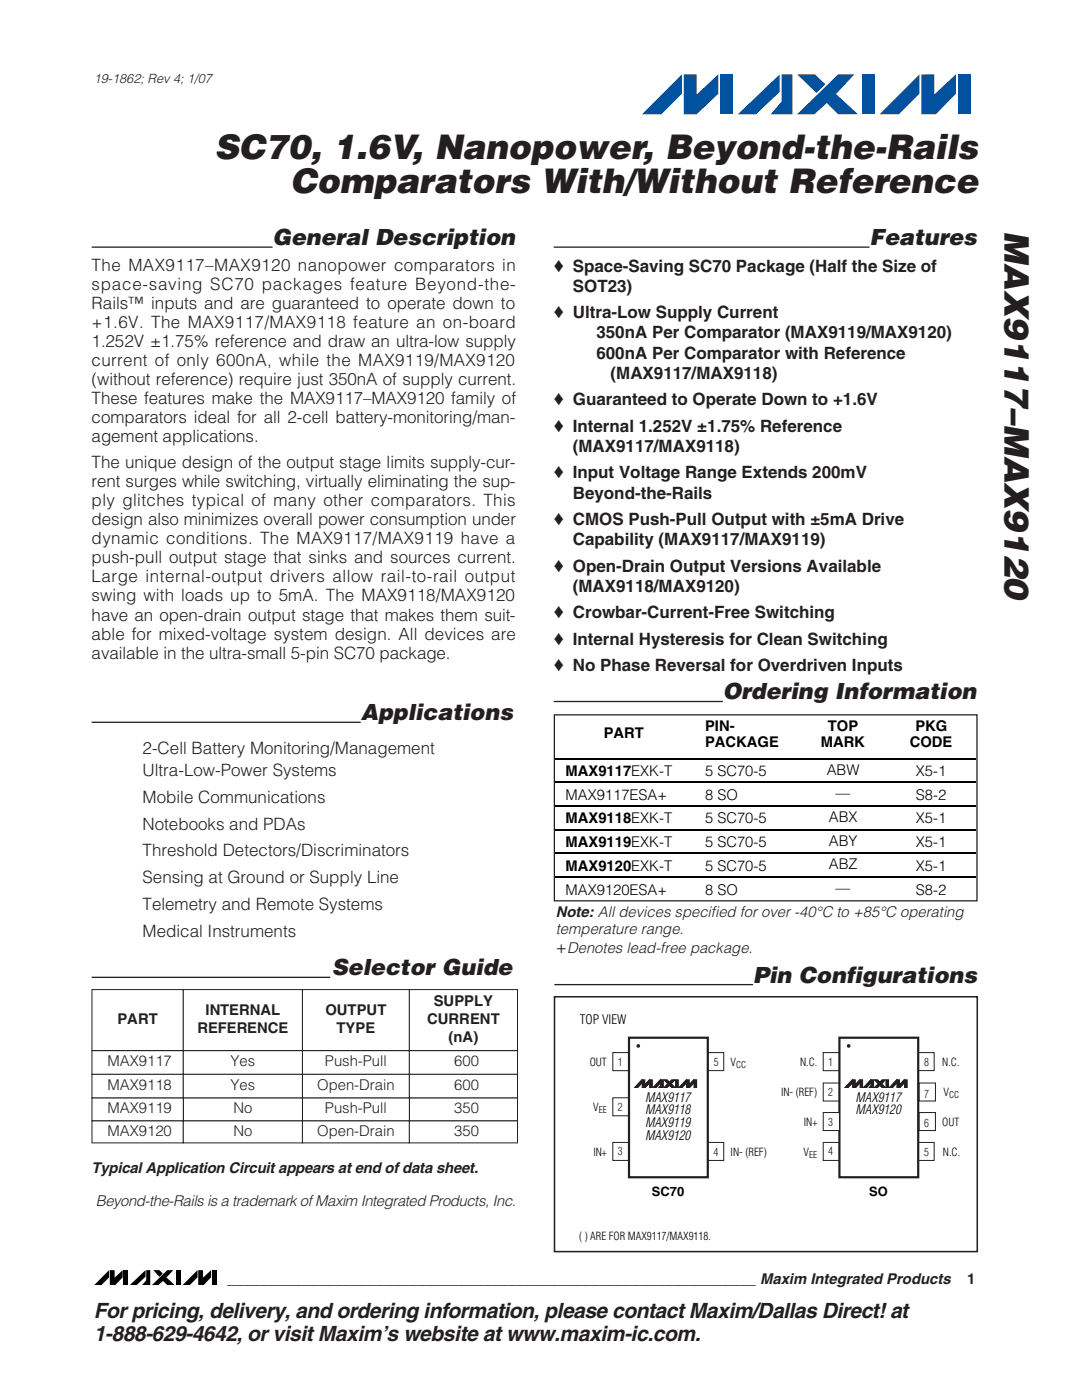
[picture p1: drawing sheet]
<svg xmlns="http://www.w3.org/2000/svg" width="216mm" height="279mm" viewBox="0 0 216 279" stroke-linecap="round" stroke-linejoin="round" font-family="sans-serif">
<defs><g id="words">
<g font-size="6.8" fill="#231f20">
<text x="42.8" y="31.7">SC70, 1.6V, Nanopower, Beyond-the-Rails</text>
<text x="57.9" y="38.5">Comparators With/Without Reference</text>
<text x="200.4" y="46.1" transform="rotate(90 200.4 46.1)">MAX9117–MAX9120</text>
</g>
<g font-size="4.4" fill="#231f20">
<text x="54.4" y="48.9">General Description</text>
<text x="173.5" y="48.9">Features</text>
<text x="72" y="143.7">Applications</text>
<text x="144.2" y="139.6">Ordering Information</text>
<text x="66.2" y="194.6">Selector Guide</text>
<text x="150.3" y="196.1">Pin Configurations</text>
</g>
<g font-size="4.2" fill="#231f20">
<text x="18.7" y="262.9">For pricing, delivery, and ordering information, please contact Maxim/Dallas Direct!at</text>
<text x="18.7" y="267.6">1-888-629-4642, orvisit Maxim’s website at www.maxim-ic.com.</text>
</g>
<g font-size="3.4" fill="#231f20">
<text x="18.3" y="54">The MAX9117–MAX9120 nanopower comparators in</text>
<text x="18.3" y="57.8">space-saving SC70 packages feature Beyond-the-</text>
<text x="110.5" y="54.2">♦ Space-Saving SC70 Package (Half the Size of</text>
<text x="114.3" y="58.2">SOT23)</text>
<text x="18.3" y="61.6">Rails™ inputs and are guaranteed to operate down to</text>
<text x="18.3" y="65.4">+1.6V. The MAX9117/MAX9118 feature an on-board</text>
<text x="110.5" y="63.5">♦ Ultra-Low Supply Current</text>
<text x="18.3" y="69.2">1.252V ±1.75% reference and draw an ultra-low supply</text>
<text x="119" y="67.5">350nA Per Comparator (MAX9119/MAX9120)</text>
<text x="119" y="71.6">600nA Per Comparator with Reference</text>
<text x="18.3" y="73.1">current of only 600nA, while the MAX9119/MAX9120</text>
<text x="18.3" y="76.9">(without reference) require just 350nA of supply current.</text>
<text x="121.8" y="75.6">(MAX9117/MAX9118)</text>
<text x="18.3" y="80.7">These features make the MAX9117–MAX9120 family of</text>
<text x="110.5" y="80.9">♦ Guaranteed to Operate Down to +1.6V</text>
<text x="18.3" y="84.5">comparators ideal for all 2-cell battery-monitoring/man-</text>
<text x="18.3" y="88.3">agement applications.</text>
<text x="110.5" y="86.2">♦ Internal 1.252V ±1.75% Reference</text>
<text x="18.3" y="93.4">The unique design of the output stage limits supply-cur-</text>
<text x="110.5" y="95.5">♦ Input Voltage Range Extends 200mV</text>
<text x="114.3" y="90.2">(MAX9117/MAX9118)</text>
<text x="18.3" y="97.2">rent surges while switching, virtually eliminating the sup-</text>
<text x="18.3" y="101">ply glitches typical of many other comparators. This</text>
<text x="114.3" y="99.5">Beyond-the-Rails</text>
<text x="18.3" y="104.8">design also minimizes overall power consumption under</text>
<text x="110.5" y="104.8">♦ CMOS Push-Pull Output with ±5mA Drive</text>
<text x="18.3" y="108.6">dynamic conditions. The MAX9117/MAX9119 have a</text>
<text x="18.3" y="112.4">push-pull output stage that sinks and sources current.</text>
<text x="114.3" y="108.8">Capability (MAX9117/MAX9119)</text>
<text x="18.3" y="116.2">Large internal-output drivers allow rail-to-rail output</text>
<text x="110.5" y="114.1">♦ Open-Drain Output Versions Available</text>
<text x="114.3" y="118.1">(MAX9118/MAX9120)</text>
<text x="18.3" y="120">swing with loads up to 5mA. The MAX9118/MAX9120</text>
<text x="18.3" y="123.9">have an open-drain output stage that makes them suit-</text>
<text x="110.5" y="123.4">♦ Crowbar-Current-Free Switching</text>
<text x="18.3" y="127.7">able for mixed-voltage system design. All devices are</text>
<text x="18.3" y="131.5">available in the ultra-small 5-pin SC70 package.</text>
<text x="110.5" y="128.7">♦ Internal Hysteresis for Clean Switching</text>
<text x="110.5" y="134">♦ No Phase Reversal for Overdriven Inputs</text>
<text x="28.4" y="150.5">2-Cell Battery Monitoring/Management</text>
<text x="28.4" y="154.9">Ultra-Low-Power Systems</text>
<text x="28.4" y="160.3">Mobile Communications</text>
<text x="28.4" y="165.6">Notebooks and PDAs</text>
<text x="28.4" y="170.9">Threshold Detectors/Discriminators</text>
<text x="28.4" y="176.3">Sensing at Ground or Supply Line</text>
<text x="28.4" y="181.6">Telemetry and Remote Systems</text>
<text x="28.4" y="186.9">Medical Instruments</text>
<text x="110.9" y="190.1">+</text>
</g>
<g font-size="3" fill="#231f20">
<text x="110.9" y="183">Note: All devices specified for over -40°C to +85°C operating</text>
<text x="110.9" y="186.4">temperature range.</text>
<text x="113.1" y="190.1">Denotes lead-free package.</text>
<text x="41" y="202.6">INTERNAL</text>
<text x="64.9" y="202.6">OUTPUT</text>
<text x="86.5" y="200.8">SUPPLY</text>
<text x="23.4" y="204.3">PART</text>
<text x="39.4" y="206.1">REFERENCE</text>
<text x="67.1" y="206.1">TYPE</text>
<text x="85.2" y="204.3">CURRENT</text>
<text x="89.5" y="207.9">(nA)</text>
<text x="21.5" y="212.8">MAX9117</text>
<text x="46" y="212.8">Yes</text>
<text x="64.8" y="212.8">Push-Pull</text>
<text x="90.6" y="212.8">600</text>
<text x="21.5" y="217.5">MAX9118</text>
<text x="46" y="217.5">Yes</text>
<text x="63.3" y="217.5">Open-Drain</text>
<text x="90.6" y="217.5">600</text>
<text x="21.5" y="222.2">MAX9119</text>
<text x="21.5" y="226.7">MAX9120</text>
<text x="46.6" y="222.2">No</text>
<text x="46.6" y="226.7">No</text>
<text x="63.3" y="226.7">Open-Drain</text>
<text x="64.8" y="222.2">Push-Pull</text>
<text x="90.6" y="222.2">350</text>
<text x="90.6" y="226.7">350</text>
<text x="18.3" y="234.1">Typical Application Circuit appears at end of data sheet.</text>
<text x="19.1" y="240.8">Beyond-the-Rails is a trademark of Maxim Integrated Products, Inc.</text>
<text x="45.4" y="256.3">________________________________________________________________ Maxim Integrated Products</text>
<text x="193" y="256.3">1</text>
</g>
<g font-size="2.9">
<text x="120.5" y="147.4">PART</text>
<text x="140.7" y="145.8">PIN-</text>
<text x="140.7" y="149.1">PACKAGE</text>
<text x="163.8" y="149.1">MARK</text>
<text x="165.2" y="145.8">TOP</text>
<text x="181.5" y="149.1">CODE</text>
<text x="182.7" y="145.8">PKG</text>
<text x="112.9" y="154.9">MAX9117EXK-T</text>
<text x="140.7" y="154.9">5 SC70-5</text>
<text x="165" y="154.6">ABW</text>
<text x="182.8" y="154.9">X5-1</text>
<text x="112.9" y="159.7">MAX9117ESA+</text>
<text x="140.7" y="159.7">8 SO</text>
<text x="166.7" y="159.4">—</text>
<text x="182.8" y="159.7">S8-2</text>
<text x="112.9" y="164.3">MAX9118EXK-T</text>
<text x="140.7" y="164.3">5 SC70-5</text>
<text x="165.4" y="164">ABX</text>
<text x="182.8" y="164.3">X5-1</text>
<text x="112.9" y="169.1">MAX9119EXK-T</text>
<text x="112.9" y="173.8">MAX9120EXK-T</text>
<text x="140.7" y="169.1">5 SC70-5</text>
<text x="140.7" y="173.8">5 SC70-5</text>
<text x="165.4" y="168.8">ABY</text>
<text x="165.4" y="173.5">ABZ</text>
<text x="182.8" y="169.1">X5-1</text>
<text x="182.8" y="173.8">X5-1</text>
<text x="112.9" y="178.6">MAX9120ESA+</text>
<text x="140.7" y="178.6">8 SO</text>
<text x="166.7" y="178.3">—</text>
<text x="182.8" y="178.6">S8-2</text>
</g>
<g font-size="2.6">
<text x="115.7" y="204.4">TOP VIEW</text>
<text x="128.7" y="219.8">MAX9117</text>
<text x="170.7" y="219.8">MAX9117</text>
<text x="128.7" y="222.4">MAX9118</text>
<text x="128.7" y="225">MAX9119</text>
<text x="128.7" y="227.6">MAX9120</text>
<text x="170.7" y="222.4">MAX9120</text>
<text x="130.1" y="238.6">SC70</text>
<text x="173.4" y="238.6">SO</text>
</g>
<text font-size="2.5" fill="#231f20" x="18.7" y="16.6">19-1862; Rev 4; 1/07</text>
<g font-size="2.2">
<text x="117.7" y="212.8">OUT</text>
<text x="145.8" y="212.7">V</text>
<text x="159.6" y="212.8">N.C.</text>
<text x="188" y="212.7">N.C.</text>
<text x="118.4" y="221.8">V</text>
<text x="155.8" y="218.8">IN- (REF)</text>
<text x="188.3" y="218.8">V</text>
<text x="160.4" y="224.7">IN+</text>
<text x="188" y="224.7">OUT</text>
<text x="118.4" y="230.7">IN+</text>
<text x="145.8" y="230.7">IN- (REF)</text>
<text x="160.3" y="230.7">V</text>
<text x="188.1" y="230.7">N.C.</text>
<text x="115.6" y="247.5">( ) ARE FOR MAX9117/MAX9118.</text>
</g>
<g font-size="2.2" fill="#231f20">
<text x="123.3" y="212.7">1</text>
<text x="142.4" y="212.7">5</text>
<text x="165.3" y="212.7">1</text>
<text x="184.4" y="212.7">8</text>
<text x="123.3" y="221.7">2</text>
<text x="165.3" y="218.7">2</text>
<text x="184.4" y="219.1">7</text>
<text x="165.3" y="224.6">3</text>
<text x="184.4" y="225">6</text>
<text x="123.3" y="230.6">3</text>
<text x="142.4" y="230.7">4</text>
<text x="165.3" y="230.6">4</text>
<text x="184.4" y="230.7">5</text>
</g>
<g font-size="1.8">
<text x="146.9" y="213.1">CC</text>
<text x="189.4" y="219.2">CC</text>
<text x="119.5" y="222.1">EE</text>
<text x="161.5" y="231.1">EE</text>
</g>
</g></defs>
<g fill="#00529f">
<path d="M147.2 22.8l8.4-7.9v3.5l-4.8 4.4z"/>
<path d="M156 14.9h2.1v7.9h-4.3l2.2-2.5z"/>
<path d="M159.1 14.9h3.5l2.1 1.9-1.8 1.7z"/>
<path d="M159.1 22.8l8.1-8h3.3l-3.7 4 4.4 4h-4l-2.2-2.2-2.5 2.2z"/>
<path d="M136 14.9v3.8l-4 4.1h-3.9z"/>
<path d="M136.4 14.9h2.6v4l4.3-4.1v3.9l-4.3 4.1h-2.6z"/>
<path d="M143.7 14.9h2.6v7.9h-2.6z"/>
<path d="M172.1 14.9h2.6v7.9h-2.6z"/>
<path d="M183.5 14.8v3.9l-4.1 4.1h-3.9z"/>
<path d="M183.9 14.9l2.5-.1v4.1l4.3-4.1v3.9l-4 4.1h-2.8z"/>
<path d="M191.1 14.8h2.6v8h-2.6z"/>
</g>
<path d="M18.3 49.3h36.1M110.5 49.3h63M18.3 144.1h53.7" fill="none" stroke="#231f20" stroke-width=".26"/>
<path d="M18.6 251.5h26v5.1h-26z" fill="#fff"/>
<path d="M21.8 253.5v1.4l-1.6 1.6h-1.4zM21.9 253.5h1v1.5l1.6-1.5v1.4l-1.5 1.6h-1.1zM24.6 253.5h1v3h-1zM25.9 256.4l3.1-2.9v1.3l-1.7 1.7zM29.2 253.5h.8v3l-1.6-.1 .8-.9zM30.6 253.5h1.2l.7 .7-.7 .6zM30.3 256.5l3.1-3h1.2l-1.4 1.4 1.6 1.5-1.4 .1-.9-.8-.9 .8zM35.2 253.5h.9v3h-.9zM39.4 253.5v1.4l-1.5 1.6h-1.4zM39.6 253.5h.9v1.5l1.6-1.5v1.4l-1.5 1.6h-1zM42.3 253.5h.9v3h-.9z" fill="#000"/>
<g fill="#fff" stroke="#231f20" stroke-width=".2">
<path d="M122.3 219.1h3.2v3.6h-3.2z"/>
<path d="M122.3 228h3.2v3.6h-3.2z"/>
<path d="M141.2 228h3.2v3.6h-3.2z"/>
<path d="M122.3 210.1h3.2v3.6h-3.2z"/>
<path d="M141.2 210.1h3.2v3.6h-3.2z"/>
</g>
<path d="M125.5 207.1h15.7v27.8h-15.7z" fill="#fff" stroke="#231f20" stroke-width=".44"/>
<g fill="#231f20" stroke="#231f20" stroke-width=".2">
<path d="M128.1 215.5v.7l-.8 .8h-.6z"/>
<path d="M128.2 215.5h.4v1l1-1v.7l-.8 .8h-.6z"/>
<path d="M129.7 215.5h.4v1.5h-.4z"/>
<path d="M131.7 215.5v.7l-.8 .8h-.5z"/>
<path d="M131.9 215.5h.4v1.5h-.8l.4-.4z"/>
<path d="M134 215.5h.6l-.7 .8 .7 .7h-.6l-.4-.4-.5 .4h-.5z"/>
<path d="M132.6 215.5h.5l.4 .4-.3 .3z"/>
<path d="M134.8 215.5h.5v1.5h-.5z"/>
<path d="M136.9 215.5v.7l-.8 .8h-.6z"/>
<path d="M137 215.5h.5v1l.9-1v.7l-.8 .8h-.6z"/>
<path d="M138.5 215.5h.5v1.5h-.5z"/>
</g>
<circle cx="127.4" cy="208.7" r=".14" fill="#231f20" stroke="#231f20" stroke-width=".44"/>
<g fill="#fff" stroke="#231f20" stroke-width=".2">
<path d="M164.3 216.1h3.2v3.6h-3.2z"/>
<path d="M164.3 228h3.2v3.6h-3.2z"/>
<path d="M183.2 228h3.2v3.6h-3.2z"/>
<path d="M164.3 210.1h3.2v3.6h-3.2z"/>
<path d="M183.2 210.1h3.2v3.6h-3.2z"/>
</g>
<path d="M167.5 207.1h15.7v27.8h-15.7z" fill="#fff" stroke="#231f20" stroke-width=".44"/>
<g fill="#231f20" stroke="#231f20" stroke-width=".2">
<path d="M170 215.5v.7l-.8 .8h-.5z"/>
<path d="M170.2 215.5h.4v1l.9-1v.7l-.8 .8h-.5z"/>
<path d="M171.7 215.5h.4v1.5h-.4z"/>
<path d="M173.7 215.5v.7l-.8 .8h-.6z"/>
<path d="M173.8 215.5h.5v1.5h-.8l.3-.4z"/>
<path d="M176 215.5h.6l-.7 .8 .7 .7h-.6l-.4-.4-.5 .4h-.6z"/>
<path d="M174.5 215.5h.6l.4 .4-.3 .3z"/>
<path d="M176.8 215.5h.5v1.5h-.5z"/>
<path d="M178.9 215.5v.7l-.8 .8h-.6z"/>
<path d="M179 215.5h.5v1l.9-1v.7l-.8 .8h-.6z"/>
<path d="M180.5 215.5h.5v1.5h-.5z"/>
</g>
<g fill="#fff" stroke="#231f20" stroke-width=".2">
<path d="M164.3 222h3.2v3.6h-3.2z"/>
<path d="M183.4 216.1h3.3v3.6h-3.3z"/>
<path d="M183.4 222h3.3v3.6h-3.3z"/>
</g>
<circle cx="169.3" cy="208.7" r=".14" fill="#231f20" stroke="#231f20" stroke-width=".44"/>
<path d="M110.6 198.9h84.4v50.9h-84.4z" fill="none" stroke="#231f20" stroke-width=".3"/>
<path d="M110.5 140h33.7M18.3 195h47.6M110.6 196.5h39.7" fill="none" stroke="#231f20" stroke-width=".26"/>
<path d="M18.4 197.6h18.1v12h-18.1z" fill="#fff"/>
<path d="M18.4 197.5h18.2v12.2h-18.2z" fill="none" stroke="#231f20" stroke-width=".2"/>
<path d="M36.6 197.6h23.7v12h-23.7z" fill="#fff"/>
<path d="M36.6 197.5h23.8v12.2h-23.8z" fill="none" stroke="#231f20" stroke-width=".2"/>
<path d="M60.4 197.6h21.2v12h-21.2z" fill="#fff"/>
<path d="M60.4 197.5h21.3v12.2h-21.3z" fill="none" stroke="#231f20" stroke-width=".2"/>
<path d="M81.7 197.6h21.5v12h-21.5z" fill="#fff"/>
<path d="M81.7 197.5h21.6v12.2h-21.6z" fill="none" stroke="#231f20" stroke-width=".2"/>
<path d="M18.4 209.7h18.1v4.6h-18.1z" fill="#fff"/>
<path d="M18.4 209.7h18.2v4.7h-18.2z" fill="none" stroke="#231f20" stroke-width=".2"/>
<path d="M36.6 209.7h23.7v4.6h-23.7z" fill="#fff"/>
<path d="M36.6 209.7h23.8v4.7h-23.8z" fill="none" stroke="#231f20" stroke-width=".2"/>
<path d="M60.4 209.7h21.2v4.6h-21.2z" fill="#fff"/>
<path d="M60.4 209.7h21.3v4.7h-21.3z" fill="none" stroke="#231f20" stroke-width=".2"/>
<path d="M81.7 209.7h21.5v4.6h-21.5z" fill="#fff"/>
<path d="M81.7 209.7h21.6v4.7h-21.6z" fill="none" stroke="#231f20" stroke-width=".2"/>
<path d="M18.4 214.5h18.1v4.6h-18.1z" fill="#fff"/>
<path d="M18.4 214.4h18.2v4.7h-18.2z" fill="none" stroke="#231f20" stroke-width=".2"/>
<path d="M36.6 214.5h23.7v4.6h-23.7z" fill="#fff"/>
<path d="M36.6 214.4h23.8v4.7h-23.8z" fill="none" stroke="#231f20" stroke-width=".2"/>
<path d="M60.4 214.5h21.2v4.6h-21.2z" fill="#fff"/>
<path d="M60.4 214.4h21.3v4.7h-21.3z" fill="none" stroke="#231f20" stroke-width=".2"/>
<path d="M81.7 214.5h21.5v4.6h-21.5z" fill="#fff"/>
<path d="M81.7 214.4h21.6v4.7h-21.6z" fill="none" stroke="#231f20" stroke-width=".2"/>
<path d="M81.7 219.2h21.5v4.4h-21.5z" fill="#fff"/>
<path d="M81.7 219.1h21.6v4.6h-21.6z" fill="none" stroke="#231f20" stroke-width=".2"/>
<path d="M60.4 219.2h21.2v4.4h-21.2z" fill="#fff"/>
<path d="M60.4 219.1h21.3v4.6h-21.3z" fill="none" stroke="#231f20" stroke-width=".2"/>
<path d="M36.6 219.2h23.7v4.4h-23.7z" fill="#fff"/>
<path d="M36.6 219.1h23.8v4.6h-23.8z" fill="none" stroke="#231f20" stroke-width=".2"/>
<path d="M18.4 219.2h18.1v4.4h-18.1z" fill="#fff"/>
<path d="M18.4 219.1h18.2v4.6h-18.2z" fill="none" stroke="#231f20" stroke-width=".2"/>
<path d="M18.4 223.8h18.1v4.2h-18.1z" fill="#fff"/>
<path d="M18.4 223.7h18.2v4.4h-18.2z" fill="none" stroke="#231f20" stroke-width=".2"/>
<path d="M36.6 223.8h23.7v4.2h-23.7z" fill="#fff"/>
<path d="M36.6 223.7h23.8v4.4h-23.8z" fill="none" stroke="#231f20" stroke-width=".2"/>
<path d="M60.4 223.8h21.2v4.2h-21.2z" fill="#fff"/>
<path d="M60.4 223.7h21.3v4.4h-21.3z" fill="none" stroke="#231f20" stroke-width=".2"/>
<path d="M81.7 223.8h21.5v4.2h-21.5z" fill="#fff"/>
<path d="M81.7 223.7h21.6v4.4h-21.6z" fill="none" stroke="#231f20" stroke-width=".2"/>
<path d="M110.7 142.8h84.1v36.9h-84.1z" fill="#fff"/>
<path d="M110.7 151.4h84.1M110.7 156.1h84.1M110.7 160.9h84.1M110.7 165.6h84.1M110.7 170.3h84.1M110.7 175h84.1" fill="none" stroke="#000" stroke-width=".2"/>
<path d="M110.6 142.7h84.3v37.1h-84.3z" fill="none" stroke="#231f20" stroke-width=".25"/>
<path d="M110.5 180.5h84.6v10.8h-84.6z" fill="#fff"/>
<use href="#words"/>
</svg>
